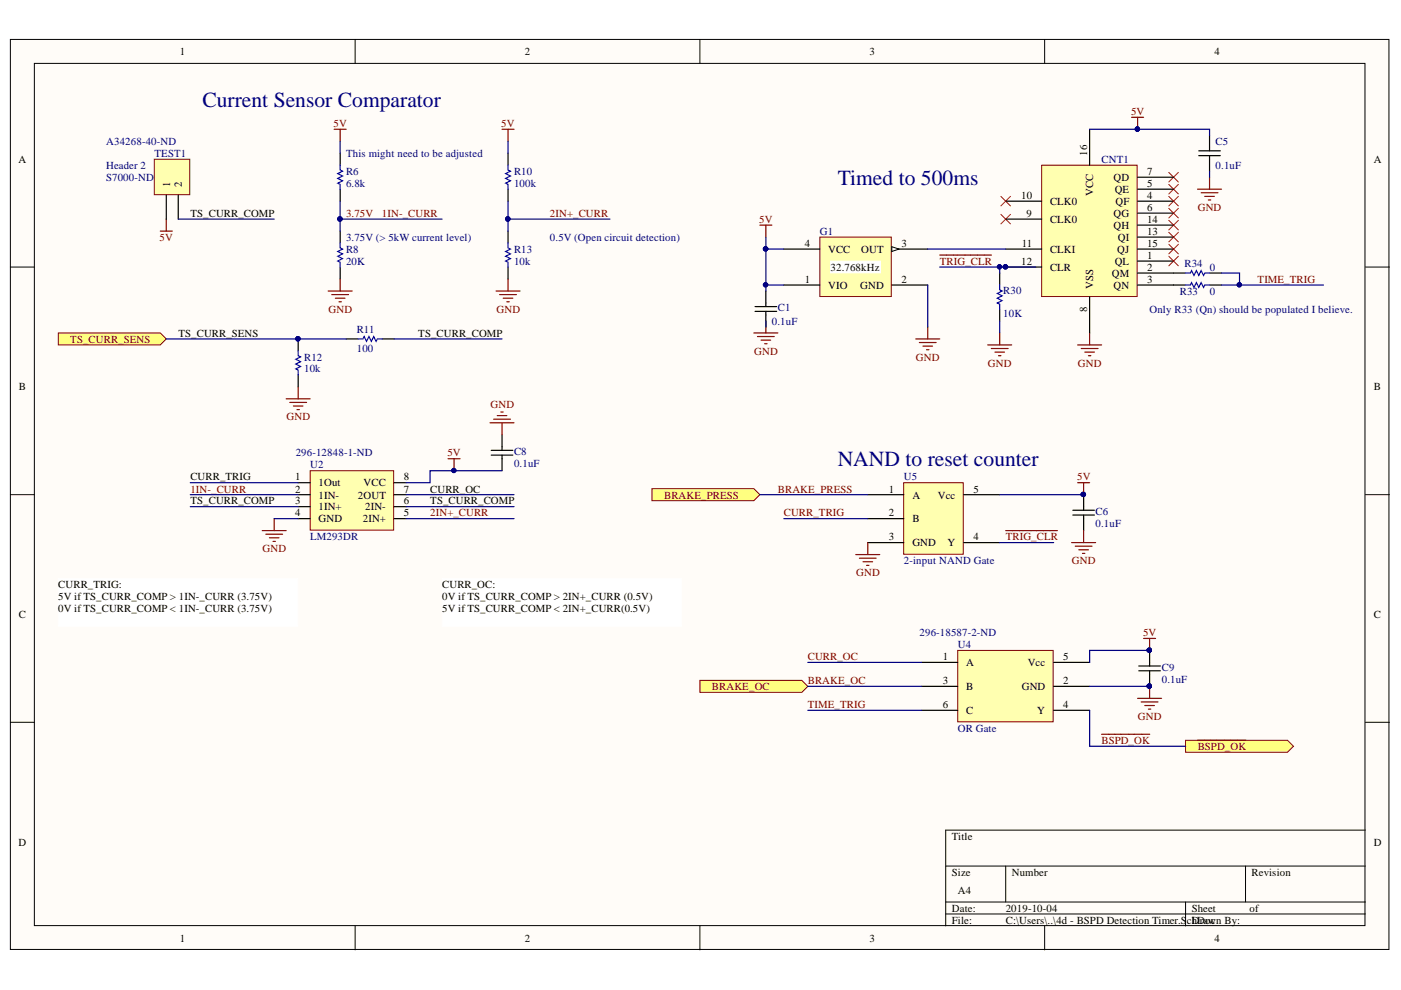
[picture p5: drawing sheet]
<svg xmlns="http://www.w3.org/2000/svg" width="297mm" height="210mm" viewBox="0 0 297 210" stroke-linecap="round" stroke-linejoin="round" font-family="sans-serif">
<defs><g id="words">
<g font-size="4.6" fill="#000080">
<text x="42.9" y="22.6">Current Sensor Comparator</text>
<text x="177.6" y="39.2">Timed to 500ms</text>
<text x="177.6" y="98.8">NAND to reset counter</text>
</g>
<g font-size="2.3">
<text x="38.2" y="11.7">1</text>
<text x="111.3" y="11.7">2</text>
<text x="184.4" y="11.7">3</text>
<text x="257.5" y="11.7">4</text>
<text x="3.9" y="34.5">A</text>
<text x="230.5" y="33" transform="rotate(-90 230.5 33)">16</text>
<text x="291.2" y="34.5">A</text>
<text x="36" y="39.6" transform="rotate(-90 36 39.6)">1</text>
<text x="38.6" y="39.6" transform="rotate(-90 38.6 39.6)">2</text>
<text x="231.8" y="41.5" transform="rotate(-90 231.8 41.5)">VCC</text>
<text x="236.1" y="38.3">QD</text>
<text x="236.3" y="40.8">QE</text>
<text x="243.2" y="39.6">5</text>
<text x="243.2" y="37">7</text>
<text x="40.4" y="46">TS_CURR_COMP</text>
<text x="216.5" y="42.1">10</text>
<text x="217.6" y="46">9</text>
<text x="222.6" y="47.3">CLK0</text>
<text x="222.6" y="43.5">CLK0</text>
<text x="236.1" y="46">QG</text>
<text x="236.5" y="43.5">QF</text>
<text x="243.2" y="42.1">4</text>
<text x="243.2" y="44.7">6</text>
<text x="243.2" y="47.3">14</text>
<text x="170.7" y="52.3">4</text>
<text x="175.6" y="53.6">VCC</text>
<text x="182.6" y="53.6">OUT</text>
<text x="191.1" y="52.3">3</text>
<text x="216.6" y="52.3">11</text>
<text x="222.6" y="53.6">CLKI</text>
<text x="236.1" y="48.5">QH</text>
<text x="236.8" y="53.6">QJ</text>
<text x="237" y="51.1">QI</text>
<text x="243.2" y="49.8">13</text>
<text x="243.2" y="52.3">15</text>
<text x="170.7" y="60">1</text>
<text x="176.1" y="57.4">32.768kHz</text>
<text x="191.1" y="60">2</text>
<text x="216.5" y="56.1">12</text>
<text x="222.6" y="57.4">CLR</text>
<text x="235.7" y="58.7">QM</text>
<text x="236.3" y="56.1">QL</text>
<text x="243.2" y="54.9">1</text>
<text x="243.2" y="57.4">2</text>
<text x="243.2" y="60">3</text>
<text x="175.6" y="61.2">VIO</text>
<text x="182.3" y="61.2">GND</text>
<text x="231.8" y="61.2" transform="rotate(-90 231.8 61.2)">VSS</text>
<text x="236.1" y="61.2">QN</text>
<text x="37.8" y="71.4">TS_CURR_SENS</text>
<text x="88.7" y="71.4">TS_CURR_COMP</text>
<text x="230.5" y="66.1" transform="rotate(-90 230.5 66.1)">8</text>
<text x="4" y="82.8">B</text>
<text x="291.2" y="82.8">B</text>
<text x="40.4" y="101.8">CURR_TRIG</text>
<text x="62.6" y="101.8">1</text>
<text x="85.6" y="101.8">8</text>
<text x="40.4" y="107">TS_CURR_COMP</text>
<text x="62.6" y="107">3</text>
<text x="62.6" y="104.4">2</text>
<text x="67.5" y="105.7">1IN-</text>
<text x="67.5" y="103.1">1Out</text>
<text x="75.9" y="105.7">2OUT</text>
<text x="77.1" y="103.1">VCC</text>
<text x="85.6" y="104.4">7</text>
<text x="85.6" y="107">6</text>
<text x="91.2" y="107">TS_CURR_COMP</text>
<text x="91.2" y="104.4">CURR_OC</text>
<text x="188.4" y="104.4">1</text>
<text x="193.4" y="105.7">A</text>
<text x="198.8" y="105.7">Vcc</text>
<text x="206.4" y="104.4">5</text>
<text x="62.6" y="109.5">4</text>
<text x="67.5" y="108.2">1IN+</text>
<text x="67.5" y="110.8">GND</text>
<text x="76.9" y="110.8">2IN+</text>
<text x="77.4" y="108.2">2IN-</text>
<text x="85.6" y="109.5">5</text>
<text x="188.4" y="109.5">2</text>
<text x="193.4" y="110.8">B</text>
<text x="188.4" y="114.6">3</text>
<text x="193.4" y="115.8">GND</text>
<text x="200.9" y="115.8">Y</text>
<text x="206.4" y="114.6">4</text>
<text x="12.4" y="124.7">CURR_TRIG:</text>
<text x="93.8" y="124.7">CURR_OC:</text>
<text x="4" y="131.1">C</text>
<text x="12.4" y="127.3">5V if TS_CURR_COMP &gt; 1IN-_CURR (3.75V)</text>
<text x="12.4" y="129.8">0V if TS_CURR_COMP &lt; 1IN-_CURR (3.75V)</text>
<text x="93.8" y="127.3">0V if TS_CURR_COMP &gt; 2IN+_CURR (0.5V)</text>
<text x="93.8" y="129.8">5V if TS_CURR_COMP &lt; 2IN+_CURR(0.5V)</text>
<text x="291.2" y="131.1">C</text>
<text x="199.9" y="139.9">1</text>
<text x="204.9" y="141.2">A</text>
<text x="217.9" y="141.2">Vcc</text>
<text x="225.4" y="139.9">5</text>
<text x="199.9" y="145">3</text>
<text x="204.9" y="146.3">B</text>
<text x="216.6" y="146.3">GND</text>
<text x="225.4" y="145">2</text>
<text x="199.9" y="150.1">6</text>
<text x="204.9" y="151.4">C</text>
<text x="219.9" y="151.4">Y</text>
<text x="225.4" y="150.1">4</text>
<text x="3.9" y="179.3">D</text>
<text x="201.8" y="178.1">Title</text>
<text x="291.2" y="179.3">D</text>
<text x="201.8" y="185.7">Size</text>
<text x="214.5" y="185.7">Number</text>
<text x="265.4" y="185.7">Revision</text>
<text x="203.1" y="189.5">A4</text>
<text x="201.8" y="193.3">Date:</text>
<text x="201.8" y="195.8">File:</text>
<text x="213.2" y="193.3">2019-10-04</text>
<text x="213.2" y="195.8">C:\Users\..\4d - BSPD Detection Timer.SchDoc</text>
<text x="252.7" y="193.3">Sheet</text>
<text x="252.7" y="195.8">Drawn By:</text>
<text x="265" y="193.3">of</text>
<text x="38.2" y="199.6">1</text>
<text x="111.3" y="199.6">2</text>
<text x="184.4" y="199.6">3</text>
<text x="257.5" y="199.6">4</text>
</g>
<g font-size="2.3" fill="#800000">
<text x="70.7" y="26.9">5V</text>
<text x="106.3" y="26.9">5V</text>
<text x="239.8" y="24.4">5V</text>
<text x="73.4" y="46">3.75V</text>
<text x="81" y="46">1IN-_CURR</text>
<text x="116.6" y="46">2IN+_CURR</text>
<text x="160.9" y="47.3">5V</text>
<text x="253.9" y="44.7">GND</text>
<text x="33.8" y="51.1">5V</text>
<text x="199.3" y="56.1">TRIG_CLR</text>
<text x="266.6" y="60">TIME_TRIG</text>
<text x="69.6" y="66.3">GND</text>
<text x="105.3" y="66.3">GND</text>
<text x="14.9" y="72.6">TS_CURR_SENS</text>
<text x="159.9" y="75.2">GND</text>
<text x="194.2" y="76.4">GND</text>
<text x="209.4" y="77.7">GND</text>
<text x="228.5" y="77.7">GND</text>
<text x="60.8" y="89.1">GND</text>
<text x="104" y="86.6">GND</text>
<text x="94.9" y="96.7">5V</text>
<text x="228.4" y="101.8">5V</text>
<text x="40.4" y="104.4">1IN-_CURR</text>
<text x="140.8" y="105.7">BRAKE_PRESS</text>
<text x="164.9" y="104.4">BRAKE_PRESS</text>
<text x="91.2" y="109.5">2IN+_CURR</text>
<text x="166.2" y="109.5">CURR_TRIG</text>
<text x="55.7" y="117.1">GND</text>
<text x="213.2" y="114.6">TRIG_CLR</text>
<text x="227.3" y="119.6">GND</text>
<text x="181.5" y="122.2">GND</text>
<text x="242.3" y="134.9">5V</text>
<text x="171.3" y="139.9">CURR_OC</text>
<text x="151" y="146.3">BRAKE_OC</text>
<text x="171.3" y="145">BRAKE_OC</text>
<text x="171.3" y="150.1">TIME_TRIG</text>
<text x="241.2" y="152.6">GND</text>
<text x="233.5" y="157.7">BSPD_OK</text>
<text x="253.9" y="159">BSPD_OK</text>
</g>
<g font-size="2.3" fill="#000080">
<text x="22.5" y="30.7">A34268-40-ND</text>
<text x="22.5" y="35.8">Header 2</text>
<text x="32.7" y="33.2">TEST1</text>
<text x="73.4" y="33.2">This might need to be adjusted</text>
<text x="233.5" y="34.5">CNT1</text>
<text x="257.7" y="35.8">0.1uF</text>
<text x="257.7" y="30.7">C5</text>
<text x="22.5" y="38.3">S7000-ND</text>
<text x="73.4" y="39.6">6.8k</text>
<text x="73.4" y="37">R6</text>
<text x="109" y="39.6">100k</text>
<text x="109" y="37">R10</text>
<text x="73.4" y="53.6">R8</text>
<text x="73.4" y="51.1">3.75V (&gt; 5kW current level)</text>
<text x="109" y="53.6">R13</text>
<text x="116.6" y="51.1">0.5V (Open circuit detection)</text>
<text x="173.8" y="49.8">G1</text>
<text x="73.4" y="56.1">20K</text>
<text x="109" y="56.1">10k</text>
<text x="251.1" y="56.7">R34</text>
<text x="256.5" y="57.4">0</text>
<text x="212.7" y="62.2">R30</text>
<text x="250.1" y="62.5">R33</text>
<text x="256.5" y="62.5">0</text>
<text x="75.6" y="70.6">R11</text>
<text x="163.6" y="68.8">0.1uF</text>
<text x="164.9" y="66">C1</text>
<text x="212.7" y="67.3">10K</text>
<text x="243.7" y="66.3">Only R33 (Qn) should be populated I believe.</text>
<text x="64.5" y="76.4">R12</text>
<text x="75.6" y="74.7">100</text>
<text x="64.5" y="79">10k</text>
<text x="62.7" y="96.7">296-12848-1-ND</text>
<text x="65.7" y="99.3">U2</text>
<text x="109" y="99">0.1uF</text>
<text x="109" y="96.5">C8</text>
<text x="191.7" y="101.8">U5</text>
<text x="232.3" y="111.8">0.1uF</text>
<text x="232.3" y="109.2">C6</text>
<text x="65.7" y="114.6">LM293DR</text>
<text x="191.7" y="119.6">2-input NAND Gate</text>
<text x="195" y="134.9">296-18587-2-ND</text>
<text x="203.1" y="137.4">U4</text>
<text x="246.3" y="142.2">C9</text>
<text x="246.3" y="144.8">0.1uF</text>
<text x="203.1" y="155.2">OR Gate</text>
</g>
</g></defs>
<g fill="#fffcf8" stroke="#000" stroke-width=".21">
<path d="M2.2 8.4h292.3v192.9h-292.3z"/>
<path d="M7.3 13.4h282.1v182.9h-282.1z"/>
</g>
<g fill="none" stroke="#000" stroke-width=".21">
<path d="M75.3 8.4v5M148.4 8.4v5M221.5 8.4v5M2.2 56.6h5.1M289.5 56.6h5.1M2.2 104.9h5.1M289.5 104.9h5.1M2.2 153.1h5.1M289.5 153.1h5.1M289.5 176h-89v20.3M75.3 196.3v5.1M148.4 196.3v5.1"/>
<path d="M200.5 183.6h89M200.5 191.2h89M200.5 193.8h89M213.2 183.6v7.6M221.5 196.3v5.1M251.4 191.2v5.1M264.1 183.6v7.6"/>
</g>
<path d="M72.1 59.2v2.5M69.6 61.7h5.1M70.3 62.5h3.6M71.1 63.2h2M71.9 64h.5" fill="none" stroke="#800000" stroke-width=".25"/>
<path d="M72.1 32.5v2.5M72.1 40.1v2.6M72.1 49v2.5M72.1 56.6v2.6" fill="none" stroke="#000" stroke-width=".25"/>
<path d="M72.1 35v1l.5 .3-1 .5 1 .5-1 .5 1 .5-1 .5 .5 .3v1M72.1 51.5v1.1l.5 .2-1 .5 1 .5-1 .5 1 .5-1 .6 .5 .2v1" fill="none" stroke="#00f" stroke-width=".25"/>
<path d="M191.6 102.3h12.6v15.2h-12.6z" fill="#ffffb0" stroke="#800000" stroke-width=".21"/>
<g fill="none" stroke="#000" stroke-width=".25">
<path d="M254.2 33h4.5M254.2 32h4.5M256.4 28.7v3.3M256.4 33v3.3M212 57.9v2.5M248.8 57.9h2.6M256.4 57.9h2.6M212 65.5v2.6M248.8 60.4h2.6M256.4 60.4h2.6M184 104.9h7.6M184 110h7.6"/>
<path d="M184 115h7.6M204.3 104.9h7.7M204.3 115h7.7M227.5 109.2h4.5M227.5 108.2h4.5M229.8 104.9v3.3M229.8 109.2v3.3"/>
</g>
<g fill="none" stroke="#800000" stroke-width=".25">
<path d="M239.9 24.9h2.6M241.2 24.9v2.5M256.4 37.6v2.5M253.9 40.1h5.1M254.7 40.9h3.5M255.4 41.6h2.1M256.2 42.4h.5M209.4 73.1h5.1M210.2 73.9h3.5M210.9 74.7h2.1M211.7 75.4h.5M212 70.6v2.5"/>
<path d="M228.5 73.1h5.1M229.2 73.9h3.6M230 74.7h2M230.8 75.4h.5M231 70.6v2.5M181.4 117.6h5.1M182.2 118.3h3.6M183 119.1h2M183.7 119.9h.5M184 115v2.6M227.2 115h5.1M228 115.8h3.5"/>
<path d="M228.7 116.6h2.1M229.5 117.3h.5M229.8 112.5v2.5"/>
</g>
<g fill="#000080" stroke="#000080" stroke-width=".21">
<circle cx="229.7" cy="104.8" r=".46"/>
<circle cx="241.1" cy="27.4" r=".46"/>
</g>
<path d="M251.4 57.9h1l.2-.5 .5 1 .6-1 .5 1 .5-1 .5 1 .2-.5h1M212 60.4v1l.5 .3-1.1 .5 1.1 .5-1.1 .5 1.1 .5-1.1 .5 .6 .3v1M251.4 60.4h1l.2-.5 .5 1 .6-1 .5 1 .5-1 .5 1 .2-.5h1" fill="none" stroke="#00f" stroke-width=".25"/>
<g fill="none" stroke="#f00" stroke-width=".21">
<path d="M247.8 36.6l2 2M247.8 39.1l2 2M249.8 36.6l-2 2M249.8 39.1l-2 2M212.2 41.6l2 2.1M212.2 45.4l2 2.1M214.2 41.6l-2 2.1M214.2 45.4l-2 2.1M247.8 41.6l2 2.1M247.8 44.2l2 2M247.8 46.7l2 2M247.8 49.3l2 2"/>
<path d="M247.8 51.8l2 2M247.8 54.3l2 2.1M249.8 41.6l-2 2.1M249.8 44.2l-2 2M249.8 46.7l-2 2M249.8 49.3l-2 2M249.8 51.8l-2 2M249.8 54.3l-2 2.1"/>
</g>
<path d="M220.9 35h20.2v27.9h-20.2z" fill="#ffffb0" stroke="#800000" stroke-width=".21"/>
<g fill="none" stroke="#000" stroke-width=".25">
<path d="M231 27.4v7.6M241.2 37.6h7.6M213.2 42.7h7.7M213.2 46.5h7.7M213.2 52.8h7.7M213.2 56.6h7.7M241.2 55.4h7.6M241.2 57.9h7.6M241.2 42.7h7.6M241.2 40.1h7.6M241.2 45.2h7.6M241.2 52.8h7.6"/>
<path d="M241.2 50.3h7.6M241.2 47.7h7.6M231 63v7.6M241.2 60.4h7.6"/>
</g>
<circle cx="213.2" cy="56.6" r=".46" fill="#000080" stroke="#000080" stroke-width=".21"/>
<path d="M173.8 50.3h15.2v12.6h-15.2z" fill="#ffffb0" stroke="#800000" stroke-width=".21"/>
<path d="M189.1 52.8h7.6M166.2 60.4h7.6M189.1 60.4h7.6" fill="none" stroke="#000" stroke-width=".25"/>
<path d="M189.1 52.3l1.5 .5-1.5 .5z" fill="#fffcf8"/>
<path d="M189.1 52.3l1.5 .5-1.5 .5z" fill="none" stroke="#000" stroke-width=".21"/>
<path d="M166.2 52.8h7.6M160.1 66h4.6M160.1 65h4.6M162.4 61.7v3.3M162.4 66v3.3M243.7 137.9v3.3M241.4 142.2h4.6M241.4 141.2h4.6M243.7 142.2v3.3" fill="none" stroke="#000" stroke-width=".25"/>
<path d="M176.1 55.4h10.6v2.4h-10.6z" fill="#fff" stroke="#fff" stroke-width=".21"/>
<g fill="none" stroke="#800000" stroke-width=".25">
<path d="M161.1 47.7h2.5M162.4 47.7v2.6M159.8 70.6h5.1M160.6 71.4h3.6M161.4 72.1h2M162.1 72.9h.5M162.4 68.1v2.5M194.2 71.9h5M194.9 72.6h3.6M195.7 73.4h2M196.4 74.1h.6M196.7 69.3v2.6"/>
<path d="M213.2 112.5h11M228.5 102.3h2.5M229.8 102.3v2.6M242.5 135.4h2.5M243.7 135.4v2.5M241.2 148.1h5.1M242 148.8h3.5M242.7 149.6h2.1M243.5 150.4h.5M243.7 145.5v2.6"/>
</g>
<g fill="#000080" stroke="#000080" stroke-width=".21">
<circle cx="229.7" cy="104.8" r=".46"/>
<circle cx="243.7" cy="137.9" r=".46"/>
<circle cx="243.7" cy="145.5" r=".46"/>
</g>
<path d="M203.1 137.9h20.2v15.1h-20.2z" fill="#ffffb0" stroke="#800000" stroke-width=".21"/>
<path d="M195.4 140.4h7.7M195.4 145.5h7.7M195.4 150.6h7.7M223.4 140.4h7.6M223.4 145.5h7.6M223.4 150.6h7.6" fill="none" stroke="#000" stroke-width=".25"/>
<path d="M70.8 27.4h2.6M72.1 27.4v2.6M233.6 155.7h10.2" fill="none" stroke="#800000" stroke-width=".25"/>
<path d="M12.4 70.6h21.6l1.3 1.3-1.3 1.2h-21.6z" fill-rule="evenodd" fill="#ffff80" stroke="#800000" stroke-width=".21"/>
<path d="M107.7 32.5v2.5M107.7 40.1v2.6M107.7 49v2.5M107.7 56.6v2.6M63.2 71.9v2.5M63.2 79.5v2.5M73.4 71.9h2.5M81 71.9h2.6" fill="none" stroke="#000" stroke-width=".25"/>
<circle cx="63.2" cy="71.8" r=".46" fill="#000080" stroke="#000080" stroke-width=".21"/>
<path d="M107.7 35v1l.5 .3-1 .5 1 .5-1 .5 1 .5-1 .5 .5 .3v1M107.7 51.5v1.1l.5 .2-1 .5 1 .5-1 .5 1 .5-1 .6 .5 .2v1M63.2 74.4v1l.5 .3-1 .5 1 .5-1 .5 1 .5-1 .5 .5 .3v1M75.9 71.9h1l.3-.5 .5 1 .5-1 .5 1 .5-1 .5 1 .3-.5h1" fill="none" stroke="#00f" stroke-width=".25"/>
<path d="M106.4 27.4h2.6M107.7 27.4v2.6M107.7 59.2v2.5M105.2 61.7h5.1M105.9 62.5h3.6M106.7 63.2h2M107.5 64h.5M60.7 84.6h5.1M61.4 85.3h3.6M62.2 86.1h2M63 86.8h.5M63.2 82v2.6" fill="none" stroke="#800000" stroke-width=".25"/>
<path d="M65.8 99.8h17.7v12.6h-17.7z" fill="#ffffb0" stroke="#800000" stroke-width=".21"/>
<path d="M104.2 95.5h4.5M104.2 96.5h4.5M106.4 92.2v3.3M106.4 96.5v3.3M63.2 107.4h2.6M63.2 104.9h2.6M63.2 102.3h2.6M63.2 110h2.6M83.6 107.4h2.5M83.6 104.9h2.5M83.6 102.3h2.5M83.6 110h2.5" fill="none" stroke="#000" stroke-width=".25"/>
<g fill="none" stroke="#800000" stroke-width=".25">
<path d="M34 49h2.5M35.3 46.5v2.5M199.2 54.1h11M95 97.3h2.5M96.3 97.3v2.5M103.9 89.6h5.1M104.7 88.9h3.5M105.4 88.1h2.1M106.2 87.4h.5M106.4 89.6v2.6M55.6 112.5h5.1M56.4 113.3h3.5"/>
<path d="M57.1 114h2.1M57.9 114.8h.5M58.1 110v2.5"/>
</g>
<circle cx="96.2" cy="99.8" r=".46" fill="#000080" stroke="#000080" stroke-width=".21"/>
<path d="M251.4 157h21.6l1.2 1.2-1.2 1.3h-21.6z" fill-rule="evenodd" fill="#ffff80" stroke="#800000" stroke-width=".21"/>
<path d="M253.9 157h10.2" fill="none" stroke="#800000" stroke-width=".25"/>
<path d="M32.7 33.8h7.5v7.5h-7.5z" fill="#ffffb0" stroke="#800000" stroke-width=".21"/>
<path d="M35.3 41.4v5.1M37.8 41.4v5.1" fill="none" stroke="#000" stroke-width=".25"/>
<path d="M148.4 144.3h21.6l1.3 1.2-1.3 1.3h-21.6z" fill-rule="evenodd" fill="#ffff80" stroke="#800000" stroke-width=".21"/>
<g fill="#fff" stroke="#fff" stroke-width=".21">
<path d="M12.4 122.7h50.7v10h-50.7z"/>
<path d="M93.7 122.7h50.8v10h-50.8z"/>
</g>
<path d="M138.2 103.6h21.6l1.3 1.3-1.3 1.3h-21.6z" fill-rule="evenodd" fill="#ffff80" stroke="#800000" stroke-width=".21"/>
<g fill="none" stroke="#000080" stroke-width=".25">
<path d="M72.1 30v2.5M107.7 30v2.5M231 27.4h25.4v1.3M256.4 36.3v1.3M37.8 46.5h20.3M72.1 42.7v6.3M72.1 46.5h21.6M107.7 46.5h21.6M107.7 42.7v6.3M162.4 50.3v10.1M162.4 52.8h3.8M196.7 52.8h16.5"/>
<path d="M199.2 56.6h20.4M212 56.6v1.3M259 57.9h3.8v2.5h-3.8M35.3 71.9h38.1M83.6 71.9h22.8M162.4 68.1v1.2M166.2 60.4h-3.8v1.3M196.7 60.4v8.9M212 68.1v2.5M262.8 60.4h17.8M106.4 99.8h-15.2v2.5h-5.1M40.3 104.9h22.9"/>
<path d="M40.3 107.4h22.9M40.3 102.3h22.9M58.1 110h5.1M86.1 110h22.9M86.1 104.9h22.9M86.1 107.4h22.9M161.1 104.9h22.9M166.2 110h17.8M212 104.9h17.8M212 115h11.4M243.7 137.9h-12.7v2.5M171.3 145.5h24.1"/>
<path d="M171.3 140.4h24.1M171.3 150.6h24.1M231 150.6v7.6h20.4M231 145.5h12.7"/>
</g>
<g fill="#000080" stroke="#000080" stroke-width=".21">
<circle cx="72.1" cy="46.4" r=".46"/>
<circle cx="211.9" cy="56.6" r=".46"/>
<circle cx="241.1" cy="27.4" r=".46"/>
<circle cx="162.3" cy="52.8" r=".46"/>
<circle cx="162.3" cy="60.4" r=".46"/>
<circle cx="262.8" cy="60.4" r=".46"/>
<circle cx="229.7" cy="104.8" r=".46"/>
<circle cx="243.7" cy="137.9" r=".46"/>
<circle cx="243.7" cy="145.5" r=".46"/>
<circle cx="63.2" cy="71.8" r=".46"/>
<circle cx="107.7" cy="46.4" r=".46"/>
<circle cx="96.2" cy="99.8" r=".46"/>
<circle cx="213.2" cy="56.6" r=".46"/>
</g>
<use href="#words"/>
</svg>
